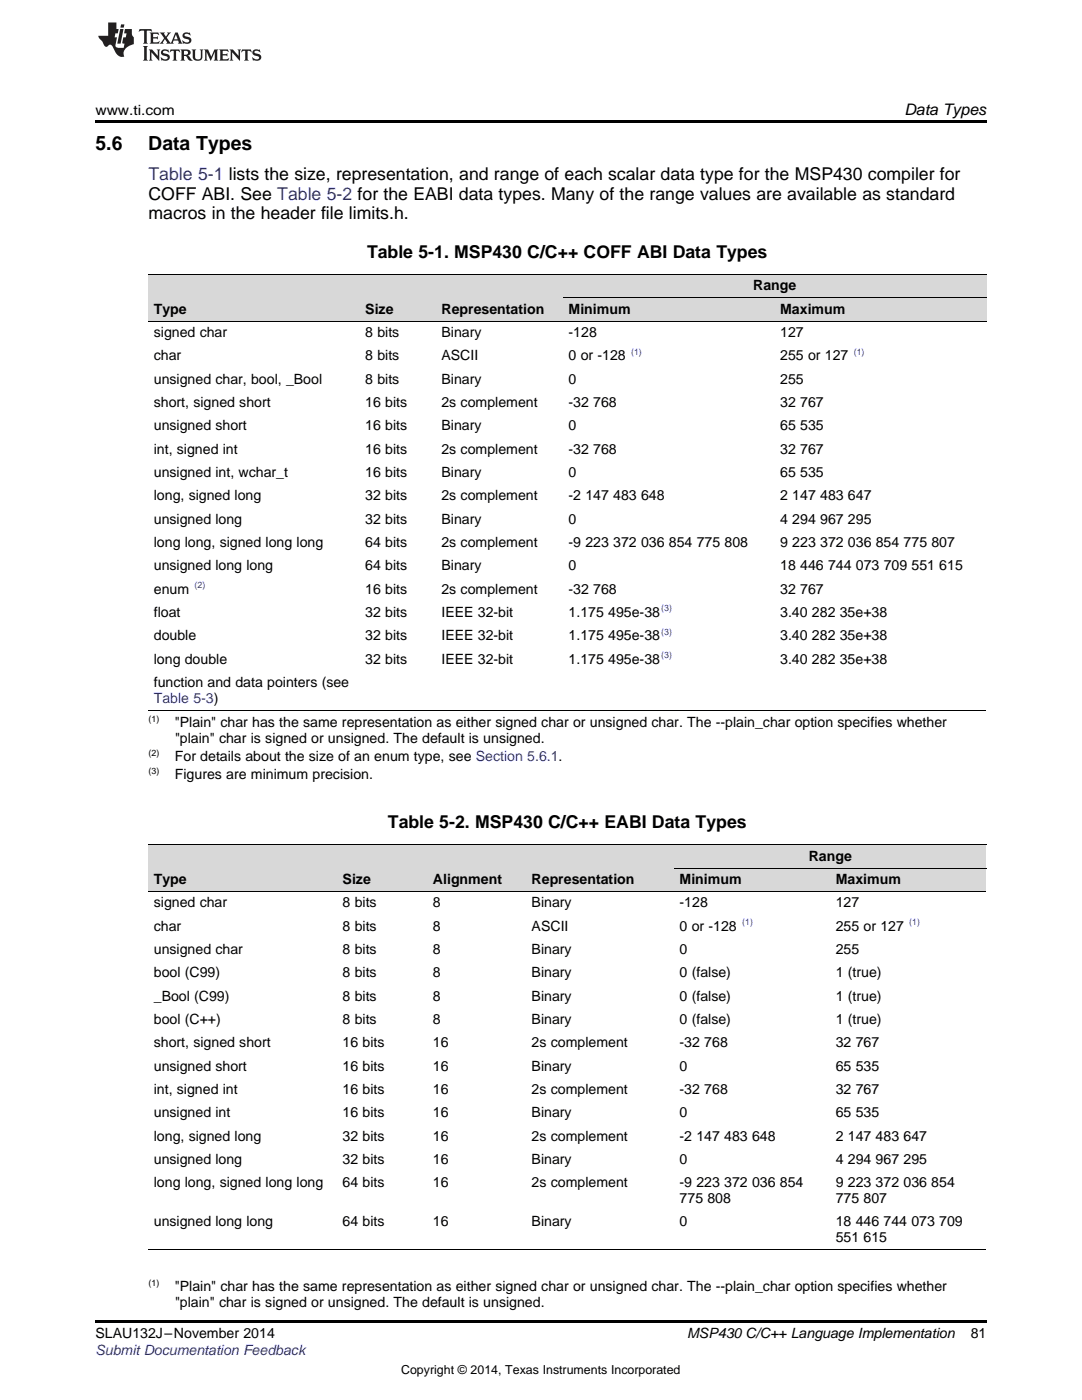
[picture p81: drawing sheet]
<svg xmlns="http://www.w3.org/2000/svg" width="216mm" height="279mm" viewBox="0 0 216 279" stroke-linecap="round" stroke-linejoin="round" font-family="sans-serif">
<defs><g id="words">
<g font-size="3.9">
<text x="19" y="30">5.6</text>
<text x="29.6" y="30">Data Types</text>
</g>
<text font-size="3.5" fill="#00f" x="29.6" y="36">Table 5-1 lists the size, representation, and range of each scalar data type for the MSP430 compiler for</text>
<g font-size="3.5">
<text x="29.6" y="39.9">COFF ABI. See Table 5-2 for the EABI data types. Many of the range values are available as standard</text>
<text x="29.6" y="43.7">macros in the header file limits.h.</text>
<text x="73.2" y="51.5">Table 5-1. MSP430 C/C++ COFF ABI Data Types</text>
<text x="77.4" y="165.3">Table 5-2. MSP430 C/C++ EABI Data Types</text>
</g>
<text font-size="3.2" x="180.5" y="23">Data Types</text>
<g font-size="2.8">
<text x="19" y="23">www.ti.com</text>
<text x="150.3" y="57.9">Range</text>
<text x="30.7" y="62.6">Type</text>
<text x="72.9" y="62.6">Size</text>
<text x="88.1" y="62.6">Representation</text>
<text x="113.5" y="62.6">Minimum</text>
<text x="155.7" y="62.6">Maximum</text>
<text x="30.7" y="67.2">signed char</text>
<text x="30.7" y="71.9">char</text>
<text x="72.9" y="67.2">8 bits</text>
<text x="72.9" y="71.9">8 bits</text>
<text x="88.1" y="67.2">Binary</text>
<text x="88.1" y="71.9">ASCII</text>
<text x="113.5" y="67.2">-128</text>
<text x="113.5" y="71.9">0 or -128</text>
<text x="155.7" y="67.2">127</text>
<text x="155.7" y="71.9">255 or 127</text>
<text x="30.7" y="76.6">unsigned char, bool, _Bool</text>
<text x="72.9" y="76.6">8 bits</text>
<text x="88.1" y="76.6">Binary</text>
<text x="113.5" y="76.6">0</text>
<text x="155.7" y="76.6">255</text>
<text x="30.7" y="81.2">short, signed short</text>
<text x="72.9" y="81.2">16 bits</text>
<text x="88.1" y="81.2">2s complement</text>
<text x="113.5" y="81.2">-32</text>
<text x="118.4" y="81.2">768</text>
<text x="155.7" y="81.2">32</text>
<text x="159.7" y="81.2">767</text>
<text x="30.7" y="85.9">unsigned short</text>
<text x="72.9" y="85.9">16 bits</text>
<text x="88.1" y="85.9">Binary</text>
<text x="113.5" y="85.9">0</text>
<text x="155.7" y="85.9">65</text>
<text x="159.7" y="85.9">535</text>
<text x="30.7" y="90.5">int, signed int</text>
<text x="30.7" y="95.2">unsigned int, wchar_t</text>
<text x="72.9" y="90.5">16 bits</text>
<text x="72.9" y="95.2">16 bits</text>
<text x="88.1" y="90.5">2s complement</text>
<text x="88.1" y="95.2">Binary</text>
<text x="113.5" y="90.5">-32</text>
<text x="113.5" y="95.2">0</text>
<text x="118.4" y="90.5">768</text>
<text x="155.7" y="90.5">32</text>
<text x="155.7" y="95.2">65</text>
<text x="159.7" y="90.5">767</text>
<text x="159.7" y="95.2">535</text>
<text x="30.7" y="99.8">long, signed long</text>
<text x="72.9" y="99.8">32 bits</text>
<text x="88.1" y="99.8">2s complement</text>
<text x="113.5" y="99.8">-2</text>
<text x="116.8" y="99.8">147</text>
<text x="122.4" y="99.8">483</text>
<text x="127.9" y="99.8">648</text>
<text x="155.7" y="99.8">2</text>
<text x="158.1" y="99.8">147</text>
<text x="163.7" y="99.8">483</text>
<text x="169.2" y="99.8">647</text>
<text x="30.7" y="104.5">unsigned long</text>
<text x="72.9" y="104.5">32 bits</text>
<text x="88.1" y="104.5">Binary</text>
<text x="113.5" y="104.5">0</text>
<text x="155.7" y="104.5">4</text>
<text x="158.1" y="104.5">294</text>
<text x="163.7" y="104.5">967</text>
<text x="169.2" y="104.5">295</text>
<text x="30.7" y="109.1">long long, signed long long</text>
<text x="30.7" y="113.8">unsigned long long</text>
<text x="72.9" y="109.1">64 bits</text>
<text x="72.9" y="113.8">64 bits</text>
<text x="88.1" y="109.1">2s complement</text>
<text x="88.1" y="113.8">Binary</text>
<text x="113.5" y="109.1">-9</text>
<text x="113.5" y="113.8">0</text>
<text x="116.8" y="109.1">223</text>
<text x="122.4" y="109.1">372</text>
<text x="127.9" y="109.1">036</text>
<text x="133.5" y="109.1">854</text>
<text x="139" y="109.1">775</text>
<text x="144.6" y="109.1">808</text>
<text x="155.7" y="109.1">9</text>
<text x="155.7" y="113.8">18</text>
<text x="158.1" y="109.1">223</text>
<text x="159.7" y="113.8">446</text>
<text x="163.7" y="109.1">372</text>
<text x="165.2" y="113.8">744</text>
<text x="169.2" y="109.1">036</text>
<text x="170.8" y="113.8">073</text>
<text x="174.8" y="109.1">854</text>
<text x="176.3" y="113.8">709</text>
<text x="180.3" y="109.1">775</text>
<text x="181.9" y="113.8">551</text>
<text x="185.9" y="109.1">807</text>
<text x="187.4" y="113.8">615</text>
<text x="30.7" y="118.5">enum</text>
<text x="72.9" y="118.5">16 bits</text>
<text x="88.1" y="118.5">2s complement</text>
<text x="113.5" y="118.5">-32</text>
<text x="118.4" y="118.5">768</text>
<text x="155.7" y="118.5">32</text>
<text x="159.7" y="118.5">767</text>
<text x="30.7" y="123.1">float</text>
<text x="72.9" y="123.1">32 bits</text>
<text x="88.1" y="123.1">IEEE 32-bit</text>
<text x="113.5" y="123.1">1.175</text>
<text x="121.4" y="123.1">495e-38</text>
<text x="155.7" y="123.1">3.40</text>
<text x="162" y="123.1">282</text>
<text x="167.6" y="123.1">35e+38</text>
<text x="30.7" y="127.8">double</text>
<text x="72.9" y="127.8">32 bits</text>
<text x="88.1" y="127.8">IEEE 32-bit</text>
<text x="113.5" y="127.8">1.175</text>
<text x="121.4" y="127.8">495e-38</text>
<text x="155.7" y="127.8">3.40</text>
<text x="162" y="127.8">282</text>
<text x="167.6" y="127.8">35e+38</text>
<text x="30.7" y="132.4">long double</text>
<text x="30.7" y="137.1">function and data pointers (see</text>
<text x="72.9" y="132.4">32 bits</text>
<text x="88.1" y="132.4">IEEE 32-bit</text>
<text x="113.5" y="132.4">1.175</text>
<text x="121.4" y="132.4">495e-38</text>
<text x="155.7" y="132.4">3.40</text>
<text x="162" y="132.4">282</text>
<text x="167.6" y="132.4">35e+38</text>
<text x="34.9" y="145.1">&quot;Plain&quot; char has the same representation as either signed char or unsigned char. The --plain_char option specifies whether</text>
<text x="34.9" y="148.3">&quot;plain&quot; char is signed or unsigned. The default is unsigned.</text>
<text x="34.9" y="151.9">For details about the size of an enum type, see Section 5.6.1.</text>
<text x="34.9" y="155.5">Figures are minimum precision.</text>
<text x="161.4" y="171.7">Range</text>
<text x="30.7" y="176.4">Type</text>
<text x="68.4" y="176.4">Size</text>
<text x="86.4" y="176.4">Alignment</text>
<text x="106.1" y="176.4">Representation</text>
<text x="135.6" y="176.4">Minimum</text>
<text x="166.8" y="176.4">Maximum</text>
<text x="30.7" y="181">signed char</text>
<text x="30.7" y="185.7">char</text>
<text x="68.4" y="181">8 bits</text>
<text x="68.4" y="185.7">8 bits</text>
<text x="86.4" y="181">8</text>
<text x="86.4" y="185.7">8</text>
<text x="106.1" y="181">Binary</text>
<text x="106.1" y="185.7">ASCII</text>
<text x="135.6" y="181">-128</text>
<text x="135.6" y="185.7">0 or -128</text>
<text x="166.8" y="181">127</text>
<text x="166.8" y="185.7">255 or 127</text>
<text x="30.7" y="190.4">unsigned char</text>
<text x="68.4" y="190.4">8 bits</text>
<text x="86.4" y="190.4">8</text>
<text x="106.1" y="190.4">Binary</text>
<text x="135.6" y="190.4">0</text>
<text x="166.8" y="190.4">255</text>
<text x="30.7" y="195">bool (C99)</text>
<text x="68.4" y="195">8 bits</text>
<text x="86.4" y="195">8</text>
<text x="106.1" y="195">Binary</text>
<text x="135.6" y="195">0 (false)</text>
<text x="166.8" y="195">1 (true)</text>
<text x="30.7" y="199.7">_Bool (C99)</text>
<text x="68.4" y="199.7">8 bits</text>
<text x="86.4" y="199.7">8</text>
<text x="106.1" y="199.7">Binary</text>
<text x="135.6" y="199.7">0 (false)</text>
<text x="166.8" y="199.7">1 (true)</text>
<text x="30.7" y="204.3">bool (C++)</text>
<text x="30.7" y="209">short, signed short</text>
<text x="68.4" y="204.3">8 bits</text>
<text x="68.4" y="209">16 bits</text>
<text x="86.4" y="204.3">8</text>
<text x="86.4" y="209">16</text>
<text x="106.1" y="204.3">Binary</text>
<text x="106.1" y="209">2s complement</text>
<text x="135.6" y="204.3">0 (false)</text>
<text x="135.6" y="209">-32</text>
<text x="140.5" y="209">768</text>
<text x="166.8" y="204.3">1 (true)</text>
<text x="166.8" y="209">32</text>
<text x="170.7" y="209">767</text>
<text x="30.7" y="213.6">unsigned short</text>
<text x="68.4" y="213.6">16 bits</text>
<text x="86.4" y="213.6">16</text>
<text x="106.1" y="213.6">Binary</text>
<text x="135.6" y="213.6">0</text>
<text x="166.8" y="213.6">65</text>
<text x="170.7" y="213.6">535</text>
<text x="30.7" y="218.3">int, signed int</text>
<text x="68.4" y="218.3">16 bits</text>
<text x="86.4" y="218.3">16</text>
<text x="106.1" y="218.3">2s complement</text>
<text x="135.6" y="218.3">-32</text>
<text x="140.5" y="218.3">768</text>
<text x="166.8" y="218.3">32</text>
<text x="170.7" y="218.3">767</text>
<text x="30.7" y="223">unsigned int</text>
<text x="30.7" y="227.6">long, signed long</text>
<text x="68.4" y="223">16 bits</text>
<text x="68.4" y="227.6">32 bits</text>
<text x="86.4" y="223">16</text>
<text x="86.4" y="227.6">16</text>
<text x="106.1" y="223">Binary</text>
<text x="106.1" y="227.6">2s complement</text>
<text x="135.6" y="223">0</text>
<text x="135.6" y="227.6">-2</text>
<text x="139" y="227.6">147</text>
<text x="144.5" y="227.6">483</text>
<text x="150.1" y="227.6">648</text>
<text x="166.8" y="223">65</text>
<text x="166.8" y="227.6">2</text>
<text x="169.2" y="227.6">147</text>
<text x="170.7" y="223">535</text>
<text x="174.7" y="227.6">483</text>
<text x="180.3" y="227.6">647</text>
<text x="30.7" y="232.3">unsigned long</text>
<text x="68.4" y="232.3">32 bits</text>
<text x="86.4" y="232.3">16</text>
<text x="106.1" y="232.3">Binary</text>
<text x="135.6" y="232.3">0</text>
<text x="166.8" y="232.3">4</text>
<text x="169.2" y="232.3">294</text>
<text x="174.7" y="232.3">967</text>
<text x="180.3" y="232.3">295</text>
<text x="30.7" y="236.9">long long, signed long long</text>
<text x="68.4" y="236.9">64 bits</text>
<text x="86.4" y="236.9">16</text>
<text x="106.1" y="236.9">2s complement</text>
<text x="135.6" y="236.9">-9</text>
<text x="139" y="236.9">223</text>
<text x="144.5" y="236.9">372</text>
<text x="150.1" y="236.9">036</text>
<text x="155.6" y="236.9">854</text>
<text x="166.8" y="236.9">9</text>
<text x="169.2" y="236.9">223</text>
<text x="174.7" y="236.9">372</text>
<text x="180.3" y="236.9">036</text>
<text x="185.8" y="236.9">854</text>
<text x="30.7" y="244.8">unsigned long long</text>
<text x="68.4" y="244.8">64 bits</text>
<text x="86.4" y="244.8">16</text>
<text x="106.1" y="244.8">Binary</text>
<text x="135.6" y="240.1">775</text>
<text x="135.6" y="244.8">0</text>
<text x="141.2" y="240.1">808</text>
<text x="166.8" y="240.1">775</text>
<text x="166.8" y="244.8">18</text>
<text x="170.7" y="244.8">446</text>
<text x="172.3" y="240.1">807</text>
<text x="176.3" y="244.8">744</text>
<text x="181.8" y="244.8">073</text>
<text x="187.4" y="244.8">709</text>
<text x="166.8" y="247.9">551</text>
<text x="172.3" y="247.9">615</text>
<text x="34.9" y="257.7">&quot;Plain&quot; char has the same representation as either signed char or unsigned char. The --plain_char option specifies whether</text>
<text x="34.9" y="260.9">&quot;plain&quot; char is signed or unsigned. The default is unsigned.</text>
<text x="19" y="267.1">SLAU132J–November 2014</text>
<text x="137.1" y="267.1">MSP430 C/C++ Language Implementation</text>
<text x="193.7" y="267">81</text>
</g>
<g font-size="2.8" fill="#00f">
<text x="30.7" y="140.3">Table 5-3)</text>
<text x="19" y="270.4">Submit Documentation Feedback</text>
</g>
<text font-size="2.5" x="80" y="274.2">Copyright © 2014, Texas Instruments Incorporated</text>
<g font-size="1.8" fill="#00f">
<text x="125.9" y="70.8">(1)</text>
<text x="170.4" y="70.8">(1)</text>
<text x="38.8" y="117.3">(2)</text>
<text x="131.9" y="122">(3)</text>
<text x="131.9" y="126.6">(3)</text>
<text x="131.9" y="131.3">(3)</text>
<text x="148.1" y="184.6">(1)</text>
<text x="181.4" y="184.6">(1)</text>
</g>
<g font-size="1.8">
<text x="29.6" y="144">(1)</text>
<text x="29.6" y="150.8">(2)</text>
<text x="29.6" y="154.4">(3)</text>
<text x="29.6" y="256.6">(1)</text>
</g>
</g></defs>
<g fill="#d8d8d8">
<path d="M29.6 173.3h37.7v4.6h-37.7z"/>
<path d="M67.3 173.3h18v4.6h-18z"/>
<path d="M85.3 173.3h19.7v4.6h-19.7z"/>
<path d="M105 173.3h29.5v4.6h-29.5z"/>
<path d="M134.5 173.3h31.2v4.6h-31.2z"/>
<path d="M165.7 173.3h31.1v4.6h-31.1z"/>
<path d="M29.6 168.6h37.7v4.7h-37.7z"/>
<path d="M67.3 168.6h18v4.7h-18z"/>
<path d="M85.3 168.6h19.7v4.7h-19.7z"/>
<path d="M105 168.6h29.5v4.7h-29.5z"/>
<path d="M134.5 168.6h31.2v4.7h-31.2z"/>
<path d="M165.7 168.6h31.1v4.7h-31.1z"/>
<path d="M29.6 59.5h42.2v4.6h-42.2z"/>
<path d="M71.8 59.5h15.2v4.6h-15.2z"/>
<path d="M87 59.5h25.4v4.6h-25.4z"/>
<path d="M112.4 59.5h42.2v4.6h-42.2z"/>
<path d="M154.6 59.5h42.2v4.6h-42.2z"/>
<path d="M29.6 54.8h42.2v4.7h-42.2z"/>
<path d="M71.8 54.8h15.2v4.7h-15.2z"/>
<path d="M87 54.8h25.4v4.7h-25.4z"/>
<path d="M112.4 54.8h42.2v4.7h-42.2z"/>
<path d="M154.6 54.8h42.2v4.7h-42.2z"/>
</g>
<path d="M19 24h177.8v.6h-177.8zM19 263.5h177.8v.6h-177.8z" fill="#000"/>
<path d="M29.6 54.8h167.2M112.4 59.4h84.4M29.6 64.1h167.2M29.6 141.8h167.2M29.6 177.9h167.2M29.6 168.6h167.2M134.5 173.2h62.3M29.6 249.4h167.2" fill="none" stroke="#000" stroke-width=".2"/>
<g fill="#231f20">
<path d="M27.8 5.8l-.1 .6 .5-.3h.5l.1 .2v2.1l-.3 .3h1l-.2-.3v-2.1v-.2h.6l.4 .3-.1-.6zM29.9 6.5l.2 .4v1.5l-.2 .3h1.8l.1-.5a1.04 1.04 0 0 1-1.2 .1v-.6h.5l.4 .2v-.7l-.4 .2h-.5v-.6h.8l.3 .2-.1-.5zM31.9 6.5l.9 1.1-1 1.1h.9l-.2-.2 .4-.7 .5 .7-.2 .2h1.5l-.2-.2 .1-.4h.9l.2 .4-.2 .2h.9l-.2-.3-.7-1.9h-.5l-.9 2.1-.8-1.1 .8-1h-.8l.2 .3-.4 .5-.4-.6 .2-.2zM35.1 6.9l.4 .9h-.8zM36.6 6.6a.63 .63 0 0 0-.2 .7 .63 .63 0 0 0 .6 .4l.6 .2 .2 .2a.75 .75 0 0 1-.8 .4 .75 .75 0 0 1-.6-.5l.1 .7 .2-.1a1.11 1.11 0 0 0 1.5-.5 1.13 1.13 0 0 0-1.3-.9v-.3a1.04 1.04 0 0 1 1.1 .2l-.1-.6-.2 .1-.5-.1zM28.5 9.2l.3 .3v2.2l-.3 .4h1l-.2-.4v-2.2l.2-.3zM29.7 9.9l.2 .3v1.5l-.2 .4h.7l-.2-.4v-1.3l1.6 1.7v-1.9l.2-.3h-.7l.2 .3v.9l-1.1-1.2zM32.3 10a.62 .62 0 0 0-.2 .7 .62 .62 0 0 0 .6 .4l.6 .2 .2 .2a.76 .76 0 0 1-.8 .4 .76 .76 0 0 1-.6-.5l.1 .7 .2-.1a1.11 1.11 0 0 0 1.5-.6 1.13 1.13 0 0 0-1.3-.8v-.3a1.04 1.04 0 0 1 1.1 .1l-.1-.5-.2 .1-.5-.2zM34 9.9l-.1 .6a.61 .61 0 0 1 .7-.3l.1 1.5-.3 .4h1l-.3-.4 .1-1.5a.63 .63 0 0 1 .7 .3l-.1-.6zM36 9.9l.2 .3v1.5l-.2 .4h.9l-.2-.2v-.7l.6 .2a.76 .76 0 0 0 1.1 .6l-1-.9a.58 .58 0 0 0 .6-.6 .58 .58 0 0 0-.5-.6zM36.7 10.2l.1-.1a.45 .45 0 0 1 .6 .1 .45 .45 0 0 1 .1 .5l-.8 .2zM38.2 9.9l.2 .2a2.17 2.17 0 0 0 .4 1.9 .99 .99 0 0 0 1.6-.7v-1.1l.2-.3h-.7l.1 .2a1.92 1.92 0 0 1-.1 1.7 .6 .6 0 0 1-1-.5v-1.1l.2-.3zM40.7 9.9l.2 .3v1.5l-.2 .4h.7l-.2-.4v-1.4l.8 1.8 .9-1.8v1.4l-.2 .4h.9l-.3-.4v-1.5l.3-.3h-.8l-.6 1.4-.7-1.4zM43.7 9.9l.3 .3v1.5l-.3 .4h1.9l.1-.6a1.04 1.04 0 0 1-1.3 .2v-.6h.6l.4 .1v-.6l-.4 .2h-.6l.1-.6h.7l.4 .2-.1-.5zM45.8 9.9l.2 .3v1.5l-.2 .4h.8l-.3-.4v-1.3l1.6 1.7v-1.9l.2-.3h-.7l.2 .3v.9l-1.1-1.2zM48.3 9.9l-.1 .6a.61 .61 0 0 1 .7-.3v1.5l-.2 .4h.9l-.2-.4v-1.5a.63 .63 0 0 1 .8 .3l-.1-.6zM50.6 10a.62 .62 0 0 0-.2 .7 .62 .62 0 0 0 .6 .4l.6 .2 .1 .2a.76 .76 0 0 1-.7 .4 .76 .76 0 0 1-.6-.5l.1 .7 .1-.1a1.11 1.11 0 0 0 1.5-.6 1.13 1.13 0 0 0-1.2-.8l-.1-.3a1.04 1.04 0 0 1 1.2 .1l-.2-.5-.1 .1-.5-.2z"/>
<path d="M21.6 4.5v2.6h-2l.1 .4 .8 .9a.91 .91 0 0 0 .9 .9 .56 .56 0 0 1 .5-.4 .56 .56 0 0 1 .5 .3l.4 .8a1.53 1.53 0 0 0 2 1.3 1.54 1.54 0 0 1 1-2.1l.9-.4-.1-1.4a1.52 1.52 0 0 1-.3-1.6h-1.4l-.1 .9h.5l-.2 .8h-.5l-.2 .9v.2l.4 .1-.1 .9a1.93 1.93 0 0 1-1.6-.3l.2-1.8h-.4l.1-.8h.5l.2-.9h-.5v-1.3zM24 5.8l-.6 2.9h.7l.5-2.9zM24.2 4.9l-.2 .6h.7l.1-.6z"/>
</g>
<use href="#words"/>
</svg>
